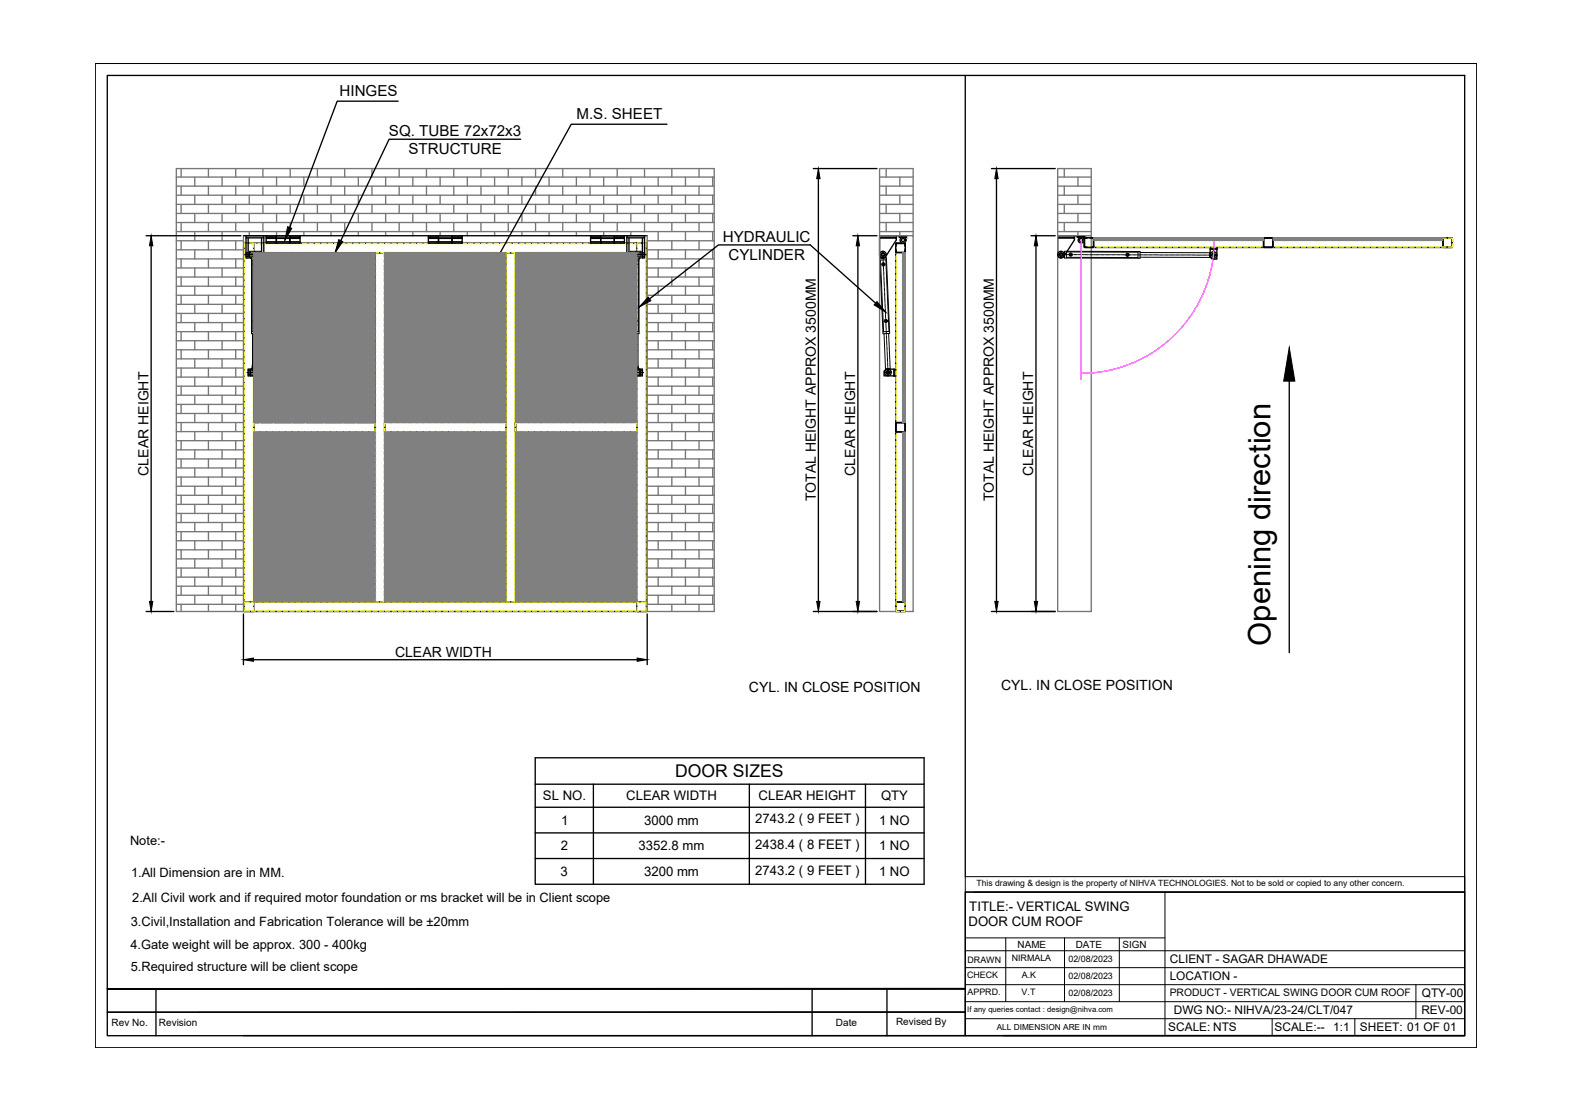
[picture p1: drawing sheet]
<svg xmlns="http://www.w3.org/2000/svg" width="297mm" height="210mm" viewBox="0 0 297 210" stroke-linecap="round" stroke-linejoin="round" font-family="sans-serif">
<defs><g id="words">
<text font-size="5.8" x="240.3" y="122.1" transform="rotate(-90 240.3 122.1)">Opening direction</text>
<text font-size="3.3" x="127.8" y="147">DOOR SIZES</text>
<g font-size="2.9">
<text x="64.2" y="18.2">HINGES</text>
<text x="109.1" y="22.5">M.S. SHEET</text>
<text x="73.6" y="25.6">SQ. TUBE 72x72x3</text>
<text x="77.3" y="29.1">STRUCTURE</text>
<text x="136.8" y="45.8">HYDRAULIC</text>
<text x="137.8" y="49.2">CYLINDER</text>
</g>
<g font-size="2.7">
<text x="28.1" y="90" transform="rotate(-90 28.1 90)">CLEAR HEIGHT</text>
<text x="161.8" y="90" transform="rotate(-90 161.8 90)">CLEAR HEIGHT</text>
<text x="195.5" y="90" transform="rotate(-90 195.5 90)">CLEAR HEIGHT</text>
<text x="154.3" y="94.8" transform="rotate(-90 154.3 94.8)">TOTAL HEIGHT APPROX 3500MM</text>
<text x="188" y="94.8" transform="rotate(-90 188 94.8)">TOTAL HEIGHT APPROX 3500MM</text>
<text x="74.7" y="124.2">CLEAR WIDTH</text>
<text x="141.7" y="130.9">CYL. IN CLOSE POSITION</text>
<text x="189.4" y="130.6">CYL. IN CLOSE POSITION</text>
</g>
<g font-size="2.5">
<text x="102.7" y="151.4">SL NO.</text>
<text x="106.2" y="156">1</text>
<text x="118.5" y="151.4">CLEAR WIDTH</text>
<text x="121.9" y="156">3000 mm</text>
<text x="142.9" y="155.7">2743.2 ( 9 FEET )</text>
<text x="143.5" y="151.4">CLEAR HEIGHT</text>
<text x="166.3" y="156">1 NO</text>
<text x="166.7" y="151.3">QTY</text>
<text x="106.1" y="160.8">2</text>
<text x="120.8" y="160.8">3352.8 mm</text>
<text x="142.9" y="160.6">2438.4 ( 8 FEET )</text>
<text x="166.3" y="160.8">1 NO</text>
<text x="106.1" y="165.7">3</text>
<text x="121.9" y="165.7">3200 mm</text>
<text x="142.9" y="165.4">2743.2 ( 9 FEET )</text>
<text x="166.3" y="165.7">1 NO</text>
<text x="183.4" y="172.2">TITLE:- VERTICAL SWING</text>
<text x="183.2" y="175.2">DOOR CUM ROOF</text>
</g>
<g font-size="2.4">
<text x="24.6" y="159.8">Note:-</text>
<text x="24.8" y="165.8">1.All Dimension are in MM.</text>
<text x="25" y="170.5">2.All Civil work and if required motor foundation or ms bracket will be in Client scope</text>
<text x="24.7" y="179.5">4.Gate weight will be approx. 300 - 400kg</text>
<text x="24.7" y="175.2">3.Civil,Installation and Fabrication Tolerance will be ±20mm</text>
<text x="24.7" y="183.6">5.Required structure will be client scope</text>
</g>
<g font-size="2.2">
<text x="221.3" y="185.4">LOCATION -</text>
<text x="221.3" y="182.2">CLIENT - SAGAR DHAWADE</text>
<text x="222.1" y="191.8">DWG NO:- NIHVA/23-24/CLT/047</text>
<text x="268.9" y="191.8">REV-00</text>
<text x="269" y="188.6">QTY-00</text>
<text x="221" y="195">SCALE: NTS</text>
<text x="241.2" y="195">SCALE:--</text>
<text x="252.2" y="195">1:1</text>
<text x="257.3" y="195">SHEET: 01 OF 01</text>
</g>
<g font-size="1.9">
<text x="192.5" y="179.3">NAME</text>
<text x="203.5" y="179.3">DATE</text>
<text x="212.4" y="179.3">SIGN</text>
<text x="221.3" y="188.4">PRODUCT - VERTICAL SWING DOOR CUM ROOF</text>
<text x="21.1" y="194.1">Rev No.</text>
<text x="30.1" y="194.1">Revision</text>
<text x="158.2" y="194.1">Date</text>
<text x="169.5" y="193.9">Revised By</text>
</g>
<g font-size="1.7">
<text x="183" y="184.9">CHECK</text>
<text x="183" y="182.1">DRAWN</text>
<text x="191.4" y="181.7">NIRMALA</text>
<text x="193.3" y="184.9">A.K</text>
<text x="202.1" y="181.9">02/08/2023</text>
<text x="202.1" y="185.2">02/08/2023</text>
<text x="183" y="188.1">APPRD.</text>
<text x="193.3" y="188.2">V.T</text>
<text x="202.1" y="188.4">02/08/2023</text>
</g>
<g font-size="1.6">
<text x="184.7" y="167.6">This drawing &amp; design is the property of NIHVA TECHNOLOGIES. Not to be sold or copied to any other concern.</text>
<text x="188.6" y="194.8">ALL DIMENSION ARE IN mm</text>
</g>
<text font-size="1.5" x="183" y="191.5">If any queries contact : design@nihva.com</text>
</g></defs>
<!-- layer: 0 -->
<g fill="none" stroke="#000" stroke-width=".25">
<path d="M182.6 14.3v151.5M153.9 31.9h12M154.8 33.8v79.9M187.6 31.9h12M188.5 33.8v79.9M27.6 44.6h18M28.6 46.5v67.2M46.1 44.6h76.3M46.2 46h76.1v1.8h-76.1zM46.2 46h1.8v69.6h-1.8zM46.4 48.2h3.8M46.5 45h3.4"/>
<path d="M46.5 47.8h.4M46.5 48.5h.4M46.9 45v3.8h-.4v-4.2h3.4v4.2h-.4v-3.8M48 47.8h23v32.1h-23zM49.5 47.8h.4M49.5 48.5h.4M50.4 44.6v.2h1.9v-.2M50.4 45.1h6.4M50.4 45.7h6.4M52.3 44.8v1.2h-1.9v-1.2h6.4v1.2h-1.9v-1.2M52.3 44.8v1.2h2.5v-1.2M54.9 44.6v.2h1.9v-.2"/>
<path d="M71 47.8h1.8v66h-1.8zM81 44.8h6.4v1.2h-1.9v-1.2v1.2h-4.5zM81 44.6v.2h2v-.2M81 45.1h6.4M81 45.7h6.4M83 44.8v1.2M85.5 44.6v.2h1.9v-.2M95.7 47.8h1.8v66h-1.8zM111.7 44.8h6.4v1.2h-4.4v-1.2l-.1 1.2h-1.9zM111.7 44.6v.2h1.9v-.2M111.7 45.1h6.4M111.7 45.7h6.4"/>
<path d="M116.2 44.8v1.2M116.2 44.6v.2h1.9v-.2M118.2 48.2h3.9M118.6 45h3.3M118.6 47.8h.4M118.6 48.5h.4M119 45v3.8h-.4v-4.2h3.3v4.2h-.4v-3.8M120.5 46h1.8v69.6h-1.8zM121.5 47.8h.4M121.5 48.5h.4M161.4 44.6h4.5M162.3 46.5v67.2"/>
<path d="M166.4 44.6h5.1v.2h-1.3v-.2M166.4 45h3.2v.4l-2.1 3.1a.62 .62 0 0 1-.7 .2 .62 .62 0 0 1-.4-.5zM166.4 44.6h3.2v.4h-3.2zM169.5 46h1.8v69.6h-1.8zM169.5 46h1.7v1.7h-1.7zM169.5 47.2l.1 .5M169.6 46l-.1 .5M169.6 46.1h1.5M169.6 47.7h1.5M171.1 46l.1 .5M171.2 47.2l-.1 .5M195.1 44.6h4.5"/>
<path d="M196 46.5v67.2M200.1 44.6h5.1v.2h-1.3v-.2M200.1 44.6h3.2v.4h-3.2zM201.2 48.5a.62 .62 0 0 1-.7 .2 .62 .62 0 0 1-.4-.5v-3.2h3.2v.4l-2 3.1M205.1 45h69.7v1.8h-69.7zM205.2 45h1.7v1.7h-1.7zM205.3 46.7h.4M205.7 45l-.5 .1 .1 1.6M206.4 45l.5 .1-.1 1.6M206.4 46.7h.4M229 47.1h1.2v1.9h-.9l-.3-.4zM229 46.8h1.2v.3h-1.2z"/>
<path d="M229.6 47.3v1.3M239.2 46.7h1.5M240.8 45.1h-1.7l.1 1.6M240.8 46.6l-.1 .1M240.8 45.1v1.5M240.9 45.1l-.2-.1h-1.5l-.2 .1 .1 1.6 1.6 .1 .2-.2M240.9 45.1v1.5M273.1 45v1.7M273.1 45l-.1 .1v1.5l.1 .2M273.1 45l1.6 .1-.1 1.6M273.1 45h1.5l.2 .1-.1 1.6-1.6 .1M273.1 46.7h1.5"/>
<path d="M46.8 70.4h2.9M46.9 69.8h2.6v1.3h-2.6zM46.9 70.1h.4M46.9 70.8h.4M47.3 69.8v1.3M48 79.9h23v1.8h-23zM49.1 70.1h.4M49.1 70.8h.4M49.1 69.8v1.3M72.8 79.9h22.9v1.8h-22.9zM97.5 79.9h23v1.8h-23zM118.8 70.4h2.9"/>
<path d="M119 69.8h2.5v1.3h-2.5zM119 70.1h.4M119 70.8h.4M119.4 69.8v1.3M121.2 69.8v1.3M121.2 70.1h.3M121.2 70.8h.3M167.6 69.8h1.5v1.3h-1.8v-.9zM169.1 69.8h.4v1.3h-.4zM169.5 79.9h1.7v1.8h-1.7zM169.6 80h1.6l-.1 1.6h-1.5zM27.6 115.6h5.3"/>
<path d="M46.1 116.1v9.6M46.2 113.8h76.1v1.8h-76.1zM122.4 116.1v9.6M153.9 115.6h12M169.6 115.5v-1.6h1.5v1.6M169.6 115.6l-.1-.1v-1.5l.1-.2h1.6l.1 1.7-.2 .1M169.6 115.6h1.5M169.6 115.5h1.5M187.6 115.6h12M47.9 124.8h72.6M101.3 143.3h73.5v23.9h-73.5zM101.3 148.3h73.5"/>
<path d="M101.3 152.7h73.5M101.3 157.5h73.5M112.3 148.3v18.9M141.8 148.3v18.9M163.7 148.3v18.9M101.3 162.3h73.5"/>
<circle cx="167" cy="48.1" r=".62"/>
<circle cx="167" cy="48.1" r=".31"/>
<circle cx="167" cy="48.1" r=".33"/>
<circle cx="170.8" cy="45.4" r=".56"/>
<circle cx="170.8" cy="45.4" r=".31"/>
<circle cx="200.7" cy="48.1" r=".62"/>
<circle cx="200.7" cy="48.1" r=".31"/>
<circle cx="200.7" cy="48.1" r=".33"/>
<circle cx="204.5" cy="45.4" r=".56"/>
<circle cx="204.5" cy="45.4" r=".31"/>
<circle cx="229.6" cy="48.2" r=".62"/>
<circle cx="229.6" cy="48.2" r=".31"/>
<circle cx="229.6" cy="48.2" r=".33"/>
<circle cx="168" cy="70.4" r=".62"/>
<circle cx="168" cy="70.4" r=".33"/>
<circle cx="168" cy="70.4" r=".31"/>
</g>
<g fill="none" stroke="#ff0" stroke-width=".25">
<path d="M46.2 47.1v.6h1M46.2 47.2v.8M46.2 48.4v.8M46.2 49.6v.8M46.2 50.8v.8M46.2 52v.8M46.2 53.2v.8M46.2 54.4v.8M46.2 55.6v.8M46.2 56.8v.8M46.2 58v.8M46.2 59.2v.8"/>
<path d="M46.9 46h-.7v.8M47.2 46.1h-1v.6M47.3 46h.6v.8M47.6 46.1h.8M47.6 47.7h.8M47.9 47.2v.8M47.9 48.4v.8M47.9 49.6v.8M47.9 50.8v.8M47.9 52v.8M47.9 53.2v.8M47.9 54.4v.8"/>
<path d="M47.9 55.6v.8M47.9 56.8v.8M47.9 58v.8M47.9 59.2v.8M48.8 46.1h.8M48.8 47.7h.8M50 46.1h.8M50 47.7h.8M51.2 46.1h.8M51.2 47.7h.8M52.4 46.1h.8M52.4 47.7h.8"/>
<path d="M53.6 46.1h.8M53.6 47.7h.8M54.8 46.1h.8M54.8 47.7h.8M56 46.1h.9M56 47.7h.9M57.3 46.1h.8M57.3 47.7h.8M58.5 46.1h.8M58.5 47.7h.8M59.7 46.1h.8M59.7 47.7h.8"/>
<path d="M60.9 46.1h.8M60.9 47.7h.8M62.1 46.1h.8M62.1 47.7h.8M63.3 46.1h.8M63.3 47.7h.8M64.5 46.1h.8M64.5 47.7h.8M65.7 46.1h.8M65.7 47.7h.8M66.9 46.1h.8M66.9 47.7h.8"/>
<path d="M68.1 46.1h.8M68.1 47.7h.8M69.3 46.1h.8M69.3 47.7h.8M70.5 46.1h.9M70.5 47.7h.9M71 49v.8M71 50.2v.8M71 51.4v.8M71 52.6v.8M71 53.8v.8M71 55v.8"/>
<path d="M71 56.2v.8M71 57.4v.8M71 58.6v.8M71 59.9v.8M71.6 47.8h-.6v.8M71.8 46.1h.8M71.8 47.7h.8M72.1 47.8h.6v.8M72.7 49v.8M72.7 50.2v.8M72.7 51.4v.8M72.7 52.6v.8"/>
<path d="M72.7 53.8v.8M72.7 55v.8M72.7 56.2v.8M72.7 57.4v.8M72.7 58.6v.8M72.7 59.9v.8M73 46.1h.8M73 47.7h.8M74.2 46.1h.8M74.2 47.7h.8M75.4 46.1h.8M75.4 47.7h.8"/>
<path d="M76.6 46.1h.8M76.6 47.7h.8M77.8 46.1h.8M77.8 47.7h.8M79 46.1h.8M79 47.7h.8M80.2 46.1h.8M80.2 47.7h.8M81.4 46.1h.8M81.4 47.7h.8M82.6 46.1h.8M82.6 47.7h.8"/>
<path d="M83.8 46.1h.8M83.8 47.7h.8M85 46.1h.9M85 47.7h.9M86.3 46.1h.8M86.3 47.7h.8M87.5 46.1h.8M87.5 47.7h.8M88.7 46.1h.8M88.7 47.7h.8M89.9 46.1h.8M89.9 47.7h.8"/>
<path d="M91.1 46.1h.8M91.1 47.7h.8M92.3 46.1h.8M92.3 47.7h.8M93.5 46.1h.8M93.5 47.7h.8M94.7 46.1h.8M94.7 47.7h.8M95.8 49v.8M95.8 50.2v.8M95.8 51.4v.8M95.8 52.6v.8"/>
<path d="M95.8 53.8v.8M95.8 55v.8M95.8 56.2v.8M95.8 57.4v.8M95.8 58.6v.8M95.8 59.9v.8M95.9 46.1h.8M95.9 47.7h.8M96.4 47.8h-.6v.8M96.8 47.8h.7v.8M97.1 46.1h.8M97.1 47.7h.8"/>
<path d="M97.5 49v.8M97.5 50.2v.8M97.5 51.4v.8M97.5 52.6v.8M97.5 53.8v.8M97.5 55v.8M97.5 56.2v.8M97.5 57.4v.8M97.5 58.6v.8M97.5 59.9v.8M98.3 46.1h.8M98.3 47.7h.8"/>
<path d="M99.5 46.1h.9M99.5 47.7h.9M100.8 46.1h.8M100.8 47.7h.8M102 46.1h.8M102 47.7h.8M103.2 46.1h.8M103.2 47.7h.8M104.4 46.1h.8M104.4 47.7h.8M105.6 46.1h.8M105.6 47.7h.8"/>
<path d="M106.8 46.1h.8M106.8 47.7h.8M108 46.1h.8M108 47.7h.8M109.2 46.1h.8M109.2 47.7h.8M110.4 46.1h.8M110.4 47.7h.8M111.6 46.1h.8M111.6 47.7h.8M112.8 46.1h.9M112.8 47.7h.9"/>
<path d="M114.1 46.1h.8M114.1 47.7h.8M115.3 46.1h.8M115.3 47.7h.8M116.5 46.1h.8M116.5 47.7h.8M117.7 46.1h.8M117.7 47.7h.8M118.9 46.1h.8M118.9 47.7h.8M120.1 46.1h.8M120.1 47.7h.8"/>
<path d="M120.6 47.2v.8M120.6 48.4v.8M120.6 49.6v.8M120.6 50.8v.8M120.6 52v.8M120.6 53.2v.8M120.6 54.4v.8M120.6 55.6v.8M120.6 56.8v.8M120.6 58v.8M120.6 59.2v.8M121.2 46h-.6v.8"/>
<path d="M121.3 46.1h1v.6M121.6 46h.6v.8M122.2 47.2v.8M122.2 48.4v.8M122.2 49.6v.8M122.2 50.8v.8M122.2 52v.8M122.2 53.2v.8M122.2 54.4v.8M122.2 55.6v.8M122.2 56.8v.8M122.2 58v.8"/>
<path d="M122.2 59.2v.8M122.3 47.1v.6h-1M169.5 47.2v.8M169.5 48.4v.8M169.5 49.6v.8M169.5 50.8v.8M169.5 52v.8M169.5 53.2v.8M169.5 54.4v.8M169.5 55.6v.8M169.5 56.8v.8M169.5 58v.8"/>
<path d="M169.5 59.2v.8M170.2 46h-.7v.8M170.6 46h.6v.8M171.2 47.2v.8M171.2 48.4v.8M171.2 49.6v.8M171.2 50.8v.8M171.2 52v.8M171.2 53.2v.8M171.2 54.4v.8M171.2 55.6v.8M171.2 56.8v.8"/>
<path d="M171.2 58v.8M171.2 59.2v.8M205.1 46.1v.6h.8M205.9 45h-.8v.7M206.3 45h.8M206.3 46.7h.8M207.5 45h.8M207.5 46.7h.8M208.7 45h.9M208.7 46.7h.9M210 45h.8M210 46.7h.8"/>
<path d="M211.2 45h.8M211.2 46.7h.8M212.4 45h.8M212.4 46.7h.8M213.6 45h.8M213.6 46.7h.8M214.8 45h.8M214.8 46.7h.8M216 45h.8M216 46.7h.8M217.2 45h.8M217.2 46.7h.8"/>
<path d="M218.4 45h.8M218.4 46.7h.8M219.6 45h.8M219.6 46.7h.8M220.8 45h.8M220.8 46.7h.8M222 45h.8M222 46.7h.8M223.2 45h.8M223.2 46.7h.8M224.5 45h.8M224.5 46.7h.8"/>
<path d="M225.7 45h.8M225.7 46.7h.8M226.9 45h.8M226.9 46.7h.8M228.1 45h.8M228.1 46.7h.8M229.3 45h.8M229.3 46.7h.8M230.5 45h.8M230.5 46.7h.8M231.7 45h.8M231.7 46.7h.8"/>
<path d="M232.9 45h.8M232.9 46.7h.8M234.1 45h.8M234.1 46.7h.8M235.3 45h.8M235.3 46.7h.8M236.5 45h.8M236.5 46.7h.8M237.7 45h.8M237.7 46.7h.8M239 45h.8M239 46.7h.8"/>
<path d="M240.2 45h.8M240.2 46.7h.8M241.4 45h.8M241.4 46.7h.8M242.6 45h.8M242.6 46.7h.8M243.8 45h.8M243.8 46.7h.8M245 45h.8M245 46.7h.8M246.2 45h.8M246.2 46.7h.8"/>
<path d="M247.4 45h.8M247.4 46.7h.8M248.6 45h.8M248.6 46.7h.8M249.8 45h.8M249.8 46.7h.8M251 45h.8M251 46.7h.8M252.2 45h.8M252.2 46.7h.8M253.4 45h.9M253.4 46.7h.9"/>
<path d="M254.7 45h.8M254.7 46.7h.8M255.9 45h.8M255.9 46.7h.8M257.1 45h.8M257.1 46.7h.8M258.3 45h.8M258.3 46.7h.8M259.5 45h.8M259.5 46.7h.8M260.7 45h.8M260.7 46.7h.8"/>
<path d="M261.9 45h.8M261.9 46.7h.8M263.1 45h.8M263.1 46.7h.8M264.3 45h.8M264.3 46.7h.8M265.5 45h.8M265.5 46.7h.8M266.7 45h.8M266.7 46.7h.8M267.9 45h.9M267.9 46.7h.9"/>
<path d="M269.2 45h.8M269.2 46.7h.8M270.4 45h.8M270.4 46.7h.8M271.6 45h.8M271.6 46.7h.8M272.8 45h.8M272.8 46.7h.8M274 45h.8v.7M274.8 46.1v.6h-.8M46.2 60.5v.8M46.2 61.7v.8"/>
<path d="M46.2 62.9v.8M46.2 64.1v.8M46.2 65.3v.8M46.2 66.5v.8M46.2 67.7v.8M46.2 68.9v.8M46.2 70.1v.8M46.2 71.3v.8M46.2 72.5v.8M46.2 73.7v.8M46.2 75v.8M46.2 76.2v.8"/>
<path d="M46.2 77.4v.8M46.2 78.6v.8M46.2 79.8v.8M47.9 60.5v.8M47.9 61.7v.8M47.9 62.9v.8M47.9 64.1v.8M47.9 65.3v.8M47.9 66.5v.8M47.9 67.7v.8M47.9 68.9v.8M47.9 70.1v.8"/>
<path d="M47.9 71.3v.8M47.9 72.5v.8M47.9 73.7v.8M47.9 75v.8M47.9 76.2v.8M47.9 77.4v.8M47.9 78.6v.8M47.9 79.8v.8M49 80h-1v.6M49.4 80h.8M50.6 80h.8M51.8 80h.8"/>
<path d="M53 80h.8M54.2 80h.8M55.4 80h.9M56.7 80h.8M57.9 80h.8M59.1 80h.8M60.3 80h.8M61.5 80h.8M62.7 80h.8M63.9 80h.8M65.1 80h.8M66.3 80h.8"/>
<path d="M67.5 80h.8M68.7 80h.9M70 80h1v.6M71 61.1v.8M71 62.3v.8M71 63.5v.8M71 64.7v.8M71 65.9v.8M71 67.1v.8M71 68.3v.8M71 69.5v.8M71 70.7v.8"/>
<path d="M71 71.9v.8M71 73.2v.8M71 74.4v.8M71 75.6v.8M71 76.8v.8M71 78v.8M71 79.2v.8M72.7 61.1v.8M72.7 62.3v.8M72.7 63.5v.8M72.7 64.7v.8M72.7 65.9v.8"/>
<path d="M72.7 67.1v.8M72.7 68.3v.8M72.7 69.5v.8M72.7 70.7v.8M72.7 71.9v.8M72.7 73.2v.8M72.7 74.4v.8M72.7 75.6v.8M72.7 76.8v.8M72.7 78v.8M72.7 79.2v.8M73.8 80h-1v.6"/>
<path d="M74.2 80h.8M75.4 80h.8M76.6 80h.8M77.8 80h.8M79 80h.8M80.2 80h.8M81.4 80h.8M82.6 80h.8M83.8 80h.8M85 80h.9M86.3 80h.8M87.5 80h.8"/>
<path d="M88.7 80h.8M89.9 80h.8M91.1 80h.8M92.3 80h.8M93.5 80h.8M94.7 80h1v.6M95.8 61.1v.8M95.8 62.3v.8M95.8 63.5v.8M95.8 64.7v.8M95.8 65.9v.8M95.8 67.1v.8"/>
<path d="M95.8 68.3v.8M95.8 69.5v.8M95.8 70.7v.8M95.8 71.9v.8M95.8 73.2v.8M95.8 74.4v.8M95.8 75.6v.8M95.8 76.8v.8M95.8 78v.8M95.8 79.2v.8M97.5 61.1v.8M97.5 62.3v.8"/>
<path d="M97.5 63.5v.8M97.5 64.7v.8M97.5 65.9v.8M97.5 67.1v.8M97.5 68.3v.8M97.5 69.5v.8M97.5 70.7v.8M97.5 71.9v.8M97.5 73.2v.8M97.5 74.4v.8M97.5 75.6v.8M97.5 76.8v.8"/>
<path d="M97.5 78v.8M97.5 79.2v.8M98.5 80h-1v.6M98.9 80h.8M100.2 80h.8M101.4 80h.8M102.6 80h.8M103.8 80h.8M105 80h.8M106.2 80h.8M107.4 80h.8M108.6 80h.8"/>
<path d="M109.8 80h.8M111 80h.8M112.2 80h.9M113.5 80h.8M114.7 80h.8M115.9 80h.8M117.1 80h.8M118.3 80h.8M119.5 80h1v.6M120.6 60.5v.8M120.6 61.7v.8M120.6 62.9v.8"/>
<path d="M120.6 64.1v.8M120.6 65.3v.8M120.6 66.5v.8M120.6 67.7v.8M120.6 68.9v.8M120.6 70.1v.8M120.6 71.3v.8M120.6 72.5v.8M120.6 73.7v.8M120.6 75v.8M120.6 76.2v.8M120.6 77.4v.8"/>
<path d="M120.6 78.6v.8M120.6 79.8v.8M122.2 60.5v.8M122.2 61.7v.8M122.2 62.9v.8M122.2 64.1v.8M122.2 65.3v.8M122.2 66.5v.8M122.2 67.7v.8M122.2 68.9v.8M122.2 70.1v.8M122.2 71.3v.8"/>
<path d="M122.2 72.5v.8M122.2 73.7v.8M122.2 75v.8M122.2 76.2v.8M122.2 77.4v.8M122.2 78.6v.8M122.2 79.8v.8M169.5 60.5v.8M169.5 61.7v.8M169.5 62.9v.8M169.5 64.1v.8M169.5 65.3v.8"/>
<path d="M169.5 66.5v.8M169.5 67.7v.8M169.5 68.9v.8M169.5 70.1v.8M169.5 71.3v.8M169.5 72.5v.8M169.5 73.7v.8M169.5 75v.8M169.5 76.2v.8M169.5 77.4v.8M169.5 78.6v.8M169.5 79.8v.8"/>
<path d="M171.2 60.5v.8M171.2 61.7v.8M171.2 62.9v.8M171.2 64.1v.8M171.2 65.3v.8M171.2 66.5v.8M171.2 67.7v.8M171.2 68.9v.8M171.2 70.1v.8M171.2 71.3v.8M171.2 72.5v.8M171.2 73.7v.8"/>
<path d="M171.2 75v.8M171.2 76.2v.8M171.2 77.4v.8M171.2 78.6v.8M171.2 79.8v.8M46.2 81v.8M46.2 82.2v.8M46.2 83.4v.8M46.2 84.6v.8M46.2 85.8v.8M46.2 87v.8M46.2 88.2v.8"/>
<path d="M46.2 89.5v.8M46.2 90.7v.8M46.2 91.9v.8M46.2 93.1v.8M46.2 94.3v.8M46.2 95.5v.8M46.2 96.7v.8M46.2 97.9v.8M46.2 99.1v.8M47.9 81v.8M47.9 82.2v.8M47.9 83.4v.8"/>
<path d="M47.9 84.6v.8M47.9 85.8v.8M47.9 87v.8M47.9 88.2v.8M47.9 89.5v.8M47.9 90.7v.8M47.9 91.9v.8M47.9 93.1v.8M47.9 94.3v.8M47.9 95.5v.8M47.9 96.7v.8M47.9 97.9v.8"/>
<path d="M47.9 99.1v.8M48 81v.6h1M49.4 81.6h.8M50.6 81.6h.8M51.8 81.6h.8M53 81.6h.8M54.2 81.6h.8M55.4 81.6h.9M56.7 81.6h.8M57.9 81.6h.8M59.1 81.6h.8M60.3 81.6h.8"/>
<path d="M61.5 81.6h.8M62.7 81.6h.8M63.9 81.6h.8M65.1 81.6h.8M66.3 81.6h.8M67.5 81.6h.8M68.7 81.6h.9M71 81v.6h-1M71 80.4v.8M71 81.6v.8M71 82.8v.8M71 84v.8"/>
<path d="M71 85.2v.8M71 86.4v.8M71 87.7v.8M71 88.9v.8M71 90.1v.8M71 91.3v.8M71 92.5v.8M71 93.7v.8M71 94.9v.8M71 96.1v.8M71 97.3v.8M71 98.5v.8"/>
<path d="M71 99.7v.8M72.7 80.4v.8M72.7 81.6v.8M72.7 82.8v.8M72.7 84v.8M72.7 85.2v.8M72.7 86.4v.8M72.7 87.7v.8M72.7 88.9v.8M72.7 90.1v.8M72.7 91.3v.8M72.7 92.5v.8"/>
<path d="M72.7 93.7v.8M72.7 94.9v.8M72.7 96.1v.8M72.7 97.3v.8M72.7 98.5v.8M72.7 99.7v.8M72.8 81v.6h1M74.2 81.6h.8M75.4 81.6h.8M76.6 81.6h.8M77.8 81.6h.8M79 81.6h.8"/>
<path d="M80.2 81.6h.8M81.4 81.6h.8M82.6 81.6h.8M83.8 81.6h.8M85 81.6h.9M86.3 81.6h.8M87.5 81.6h.8M88.7 81.6h.8M89.9 81.6h.8M91.1 81.6h.8M92.3 81.6h.8M93.5 81.6h.8"/>
<path d="M95.7 81v.6h-1M95.8 80.4v.8M95.8 81.6v.8M95.8 82.8v.8M95.8 84v.8M95.8 85.2v.8M95.8 86.4v.8M95.8 87.7v.8M95.8 88.9v.8M95.8 90.1v.8M95.8 91.3v.8M95.8 92.5v.8"/>
<path d="M95.8 93.7v.8M95.8 94.9v.8M95.8 96.1v.8M95.8 97.3v.8M95.8 98.5v.8M95.8 99.7v.8M97.5 80.4v.8M97.5 81.6v.8M97.5 82.8v.8M97.5 84v.8M97.5 85.2v.8M97.5 86.4v.8"/>
<path d="M97.5 87.7v.8M97.5 88.9v.8M97.5 90.1v.8M97.5 91.3v.8M97.5 92.5v.8M97.5 93.7v.8M97.5 94.9v.8M97.5 96.1v.8M97.5 97.3v.8M97.5 98.5v.8M97.5 99.7v.8M97.5 81v.6h1"/>
<path d="M98.9 81.6h.8M100.2 81.6h.8M101.4 81.6h.8M102.6 81.6h.8M103.8 81.6h.8M105 81.6h.8M106.2 81.6h.8M107.4 81.6h.8M108.6 81.6h.8M109.8 81.6h.8M111 81.6h.8M112.2 81.6h.9"/>
<path d="M113.5 81.6h.8M114.7 81.6h.8M115.9 81.6h.8M117.1 81.6h.8M118.3 81.6h.8M120.5 81v.6h-1M120.6 81v.8M120.6 82.2v.8M120.6 83.4v.8M120.6 84.6v.8M120.6 85.8v.8M120.6 87v.8"/>
<path d="M120.6 88.2v.8M120.6 89.5v.8M120.6 90.7v.8M120.6 91.9v.8M120.6 93.1v.8M120.6 94.3v.8M120.6 95.5v.8M120.6 96.7v.8M120.6 97.9v.8M120.6 99.1v.8M122.2 81v.8M122.2 82.2v.8"/>
<path d="M122.2 83.4v.8M122.2 84.6v.8M122.2 85.8v.8M122.2 87v.8M122.2 88.2v.8M122.2 89.5v.8M122.2 90.7v.8M122.2 91.9v.8M122.2 93.1v.8M122.2 94.3v.8M122.2 95.5v.8M122.2 96.7v.8"/>
<path d="M122.2 97.9v.8M122.2 99.1v.8M169.5 81v.8M169.5 82.2v.8M169.5 83.4v.8M169.5 84.6v.8M169.5 85.8v.8M169.5 87v.8M169.5 88.2v.8M169.5 89.5v.8M169.5 90.7v.8M169.5 91.9v.8"/>
<path d="M169.5 93.1v.8M169.5 94.3v.8M169.5 95.5v.8M169.5 96.7v.8M169.5 97.9v.8M169.5 99.1v.8M171.2 81v.8M171.2 82.2v.8M171.2 83.4v.8M171.2 84.6v.8M171.2 85.8v.8M171.2 87v.8"/>
<path d="M171.2 88.2v.8M171.2 89.5v.8M171.2 90.7v.8M171.2 91.9v.8M171.2 93.1v.8M171.2 94.3v.8M171.2 95.5v.8M171.2 96.7v.8M171.2 97.9v.8M171.2 99.1v.8M46.2 114.9v.6h1M46.2 114.9v.7h.7"/>
<path d="M46.2 100.3v.9M46.2 101.6v.8M46.2 102.8v.8M46.2 104v.8M46.2 105.2v.8M46.2 106.4v.8M46.2 107.6v.8M46.2 108.8v.8M46.2 110v.8M46.2 111.2v.8M46.2 112.4v.8M46.2 113.6v.8"/>
<path d="M47.2 113.9h-1v.6M47.6 113.9h.8M47.6 115.5h.8M47.9 114.9v.7h-.6M47.9 100.3v.9M47.9 101.6v.8M47.9 102.8v.8M47.9 104v.8M47.9 105.2v.8M47.9 106.4v.8M47.9 107.6v.8M47.9 108.8v.8"/>
<path d="M47.9 110v.8M47.9 111.2v.8M47.9 112.4v.8M47.9 113.6v.8M48.8 113.9h.8M48.8 115.5h.8M50 113.9h.8M50 115.5h.8M51.2 113.9h.8M51.2 115.5h.8M52.4 113.9h.8M52.4 115.5h.8"/>
<path d="M53.6 113.9h.8M53.6 115.5h.8M54.8 113.9h.8M54.8 115.5h.8M56 113.9h.9M56 115.5h.9M57.3 113.9h.8M57.3 115.5h.8M58.5 113.9h.8M58.5 115.5h.8M59.7 113.9h.8M59.7 115.5h.8"/>
<path d="M60.9 113.9h.8M60.9 115.5h.8M62.1 113.9h.8M62.1 115.5h.8M63.3 113.9h.8M63.3 115.5h.8M64.5 113.9h.8M64.5 115.5h.8M65.7 113.9h.8M65.7 115.5h.8M66.9 113.9h.8M66.9 115.5h.8"/>
<path d="M68.1 113.9h.8M68.1 115.5h.8M69.3 113.9h.8M69.3 115.5h.8M70.5 113.9h.9M70.5 115.5h.9M71 113v.8h.6M71 100.9v.8M71 102.2v.8M71 103.4v.8M71 104.6v.8M71 105.8v.8"/>
<path d="M71 107v.8M71 108.2v.8M71 109.4v.8M71 110.6v.8M71 111.8v.8M71.8 113.9h.8M71.8 115.5h.8M72.7 113v.8h-.6M72.7 100.9v.8M72.7 102.2v.8M72.7 103.4v.8M72.7 104.6v.8"/>
<path d="M72.7 105.8v.8M72.7 107v.8M72.7 108.2v.8M72.7 109.4v.8M72.7 110.6v.8M72.7 111.8v.8M73 113.9h.8M73 115.5h.8M74.2 113.9h.8M74.2 115.5h.8M75.4 113.9h.8M75.4 115.5h.8"/>
<path d="M76.6 113.9h.8M76.6 115.5h.8M77.8 113.9h.8M77.8 115.5h.8M79 113.9h.8M79 115.5h.8M80.2 113.9h.8M80.2 115.5h.8M81.4 113.9h.8M81.4 115.5h.8M82.6 113.9h.8M82.6 115.5h.8"/>
<path d="M83.8 113.9h.8M83.8 115.5h.8M85 113.9h.9M85 115.5h.9M86.3 113.9h.8M86.3 115.5h.8M87.5 113.9h.8M87.5 115.5h.8M88.7 113.9h.8M88.7 115.5h.8M89.9 113.9h.8M89.9 115.5h.8"/>
<path d="M91.1 113.9h.8M91.1 115.5h.8M92.3 113.9h.8M92.3 115.5h.8M93.5 113.9h.8M93.5 115.5h.8M94.7 113.9h.8M94.7 115.5h.8M95.8 113v.8h.6M95.8 100.9v.8M95.8 102.2v.8M95.8 103.4v.8"/>
<path d="M95.8 104.6v.8M95.8 105.8v.8M95.8 107v.8M95.8 108.2v.8M95.8 109.4v.8M95.8 110.6v.8M95.8 111.8v.8M95.9 113.9h.8M95.9 115.5h.8M97.1 113.9h.8M97.1 115.5h.8M97.5 113v.8h-.7"/>
<path d="M97.5 100.9v.8M97.5 102.2v.8M97.5 103.4v.8M97.5 104.6v.8M97.5 105.8v.8M97.5 107v.8M97.5 108.2v.8M97.5 109.4v.8M97.5 110.6v.8M97.5 111.8v.8M98.3 113.9h.8M98.3 115.5h.8"/>
<path d="M99.5 113.9h.9M99.5 115.5h.9M100.8 113.9h.8M100.8 115.5h.8M102 113.9h.8M102 115.5h.8M103.2 113.9h.8M103.2 115.5h.8M104.4 113.9h.8M104.4 115.5h.8M105.6 113.9h.8M105.6 115.5h.8"/>
<path d="M106.8 113.9h.8M106.8 115.5h.8M108 113.9h.8M108 115.5h.8M109.2 113.9h.8M109.2 115.5h.8M110.4 113.9h.8M110.4 115.5h.8M111.6 113.9h.8M111.6 115.5h.8M112.8 113.9h.9M112.8 115.5h.9"/>
<path d="M114.1 113.9h.8M114.1 115.5h.8M115.3 113.9h.8M115.3 115.5h.8M116.5 113.9h.8M116.5 115.5h.8M117.7 113.9h.8M117.7 115.5h.8M118.9 113.9h.8M118.9 115.5h.8M120.1 113.9h.8M120.1 115.5h.8"/>
<path d="M120.6 114.9v.7h.6M120.6 100.3v.9M120.6 101.6v.8M120.6 102.8v.8M120.6 104v.8M120.6 105.2v.8M120.6 106.4v.8M120.6 107.6v.8M120.6 108.8v.8M120.6 110v.8M120.6 111.2v.8M120.6 112.4v.8"/>
<path d="M120.6 113.6v.8M121.3 113.9h1v.6M122.2 114.9v.7h-.6M122.2 100.3v.9M122.2 101.6v.8M122.2 102.8v.8M122.2 104v.8M122.2 105.2v.8M122.2 106.4v.8M122.2 107.6v.8M122.2 108.8v.8M122.2 110v.8"/>
<path d="M122.2 111.2v.8M122.2 112.4v.8M122.2 113.6v.8M122.3 114.9v.6h-1M169.5 114.9v.7h.7M169.5 100.3v.9M169.5 101.6v.8M169.5 102.8v.8M169.5 104v.8M169.5 105.2v.8M169.5 106.4v.8M169.5 107.6v.8"/>
<path d="M169.5 108.8v.8M169.5 110v.8M169.5 111.2v.8M169.5 112.4v.8M169.5 113.6v.8M171.2 114.9v.7h-.6M171.2 100.3v.9M171.2 101.6v.8M171.2 102.8v.8M171.2 104v.8M171.2 105.2v.8M171.2 106.4v.8"/>
<path d="M171.2 107.6v.8M171.2 108.8v.8M171.2 110v.8M171.2 111.2v.8M171.2 112.4v.8M171.2 113.6v.8"/>
</g>
<g fill="#000" stroke="#000" stroke-width=".19">
<path d="M154.8 31.9l.4 1.9h-.7zM188.5 31.9l.3 1.9h-.6zM28.6 44.6l.3 1.9h-.6zM47.4 48.8h.2v.2zM48.9 48.8h.1l-.1 .2zM54.4 42.9l.8 .3-1.3 2.2zM64.1 45.3l.8 .4-1.5 2.1zM93.2 49.5l.8 .4-1.6 2zM119.5 48.8h.1v.2zM120.9 48.8h.2l-.2 .2zM122.6 56.2l.5 .7-2.2 1.2zM162.3 44.6l.3 1.9h-.6z"/>
<path d="M165.9 57l1.7 2-2.2-1.3zM166.7 48.7l.3 .1h-.3zM167.2 48.8l.2-.1 .1 .1zM170.3 45h.2zM171.1 44.9h.3zM196 44.6l.3 1.9h-.6zM204 45h.2zM204.8 44.9h.3zM47.7 69.6v.2h-.1zM48.7 69.5v.3zM119.8 69.5l-.1 .3zM120.8 69.6l.1 .2h-.1z"/>
<path d="M28.3 113.7h.6l-.3 1.9zM154.5 113.7h.7l-.4 1.9zM162 113.7h.6l-.3 1.9zM188.2 113.7h.6l-.3 1.9zM195.7 113.7h.6l-.3 1.9zM46.1 124.8l1.8-.4v.7zM120.5 124.4l1.9 .4-1.9 .3z"/>
<path d="M170.3 44.9h.3zM170.3 44.9l.2 .1z"/>
<path d="M170.2 44.9h.5zM170.2 44.9h.4z"/>
<path d="M170.2 44.8h.6zM170.2 44.8h.7z"/>
<path d="M170.2 44.8h.6zM170.2 44.8l.5 .1z"/>
<path d="M171.1 44.9l.2 .1zM171.2 45h.1z"/>
<path d="M171 44.9h.5zM171 44.9h.4z"/>
<path d="M170.9 44.8h.6zM170.9 44.8l.6 .1z"/>
<path d="M170.9 44.8h.6zM170.9 44.8h.6z"/>
<path d="M201.3 47.8l.1-.1zM201.3 47.8l.1 .3v-.3z"/>
<path d="M201.4 48.2v.3h-.1zM201.3 48.5l.1 .1z"/>
<path d="M204 44.9h.3zM204 44.9l.2 .1z"/>
<path d="M204 44.9h.4zM204 44.9h.3z"/>
<path d="M203.9 44.8h.5zM203.9 44.8h.7z"/>
<path d="M203.9 44.8h.5zM203.9 44.8l.5 .1z"/>
<path d="M204.8 44.9l.2 .1zM204.9 45h.1z"/>
<path d="M204.7 44.9h.4zM204.7 44.9h.4z"/>
<path d="M204.6 44.8h.6zM204.6 44.8h.6z"/>
<path d="M204.6 44.8h.6zM204.6 44.8l.5 .1z"/>
<path d="M47.7 69.6l.1 .2zM47.8 69.5v.3z"/>
<path d="M47.8 69.5v.3zM47.8 69.4v.4z"/>
<path d="M48.7 69.4v.4zM48.7 69.4v.4z"/>
<path d="M48.7 69.5v.3zM48.7 69.6v.2h.2z"/>
<path d="M119.8 69.5l-.1 .3zM119.7 69.6v.2h-.1z"/>
<path d="M119.8 69.4v.4zM119.8 69.4v.4z"/>
<path d="M120.7 69.5v.3zM120.7 69.4v.4z"/>
<path d="M120.8 69.6l-.1 .2zM120.7 69.5v.3z"/>
</g>
<g fill="none" stroke="#767676" stroke-width=".25">
<path d="M33.4 33.5h101.7M33.4 35.2h101.7M33.4 36.9h101.7M33.4 38.7h101.7M34.3 31.9v1.6M34.3 35.2v1.7M34.3 38.7v1.7M36.9 33.5v1.7M36.9 36.9v1.8M39.4 31.9v1.6M39.4 35.2v1.7M39.4 38.7v1.7"/>
<path d="M42 33.5v1.7M42 36.9v1.8M44.6 31.9v1.6M44.6 35.2v1.7M44.6 38.7v1.7M47.2 33.5v1.7M47.2 36.9v1.8M49.7 31.9v1.6M49.7 35.2v1.7M49.7 38.7v1.7M52.3 33.5v1.7M52.3 36.9v1.8"/>
<path d="M54.9 31.9v1.6M54.9 35.2v1.7M54.9 38.7v1.7M57.5 33.5v1.7M57.5 36.9v1.8M60 31.9v1.6M60 35.2v1.7M60 38.7v1.7M62.6 33.5v1.7M62.6 36.9v1.8M65.2 31.9v1.6M65.2 35.2v1.7"/>
<path d="M65.2 38.7v1.7M67.8 33.5v1.7M67.8 36.9v1.8M70.4 31.9v1.6M70.4 35.2v1.7M70.4 38.7v1.7M73 33.5v1.7M73 36.9v1.8M75.5 31.9v1.6M75.5 35.2v1.7M75.5 38.7v1.7M78.1 33.5v1.7"/>
<path d="M78.1 36.9v1.8M80.7 31.9v1.6M80.7 35.2v1.7M80.7 38.7v1.7M83.3 33.5v1.7M83.3 36.9v1.8M85.9 31.9v1.6M85.9 35.2v1.7M85.9 38.7v1.7M88.4 33.5v1.7M88.4 36.9v1.8M91 31.9v1.6"/>
<path d="M91 35.2v1.7M91 38.7v1.7M93.6 33.5v1.7M93.6 36.9v1.8M96.2 31.9v1.6M96.2 35.2v1.7M96.2 38.7v1.7M98.7 33.5v1.7M98.7 36.9v1.8M101.3 31.9v1.6M101.3 35.2v1.7M101.3 38.7v1.7"/>
<path d="M103.9 33.5v1.7M103.9 36.9v1.8M106.5 31.9v1.6M106.5 35.2v1.7M106.5 38.7v1.7M109.1 33.5v1.7M109.1 36.9v1.8M111.6 31.9v1.6M111.6 35.2v1.7M111.6 38.7v1.7M114.2 33.5v1.7M114.2 36.9v1.8"/>
<path d="M116.8 31.9v1.6M116.8 35.2v1.7M116.8 38.7v1.7M119.4 33.5v1.7M119.4 36.9v1.8M121.9 31.9v1.6M121.9 35.2v1.7M121.9 38.7v1.7M124.5 33.5v1.7M124.5 36.9v1.8M127.1 31.9v1.6M127.1 35.2v1.7"/>
<path d="M127.1 38.7v1.7M129.7 33.5v1.7M129.7 36.9v1.8M132.2 31.9v1.6M132.2 35.2v1.7M132.2 38.7v1.7M134.8 33.5v1.7M134.8 36.9v1.8M166.4 33.5h6.4M166.4 35.2h6.4M166.4 36.9h6.4M166.4 38.7h6.4"/>
<path d="M167.7 31.9v1.6M167.7 35.2v1.7M167.7 38.7v1.7M170.2 33.5v1.7M170.2 36.9v1.8M200.1 33.5h6.4M200.1 35.2h6.4M200.1 36.9h6.4M200.1 38.7h6.4M201.4 31.9v1.6M201.4 35.2v1.7M201.4 38.7v1.7"/>
<path d="M203.9 33.5v1.7M203.9 36.9v1.8M33.4 40.4h101.7M33.4 42.1h101.7M33.4 43.8h101.7M33.4 45.5h12.7M33.4 47.2h12.7M33.4 49h12.7M33.4 50.7h12.7M33.4 52.4h12.7M33.4 54.1h12.7M33.4 55.8h12.7"/>
<path d="M33.4 57.6h12.7M33.4 59.3h12.7M34.3 42.1v1.7M34.3 45.5v1.7M34.3 49v1.7M34.3 52.4v1.7M34.3 55.8v1.8M34.3 59.3v1.7M36.9 40.4v1.7M36.9 43.8v1.7M36.9 47.2v1.8M36.9 50.7v1.7"/>
<path d="M36.9 54.1v1.7M36.9 57.6v1.7M39.4 42.1v1.7M39.4 45.5v1.7M39.4 49v1.7M39.4 52.4v1.7M39.4 55.8v1.8M39.4 59.3v1.7M42 40.4v1.7M42 43.8v1.7M42 47.2v1.8M42 50.7v1.7"/>
<path d="M42 54.1v1.7M42 57.6v1.7M44.6 42.1v1.7M44.6 45.5v1.7M44.6 49v1.7M44.6 52.4v1.7M44.6 55.8v1.8M44.6 59.3v1.7M46.1 44.6v71h-12.7v-83.7h101.7v83.7h-12.7v-71M47.2 40.4v1.7M47.2 43.8v.8M49.7 42.1v1.7"/>
<path d="M52.3 40.4v1.7M52.3 43.8v.8M54.9 42.1v1.7M57.5 40.4v1.7M57.5 43.8v.8M60 42.1v1.7M62.6 40.4v1.7M62.6 43.8v.8M65.2 42.1v1.7M67.8 40.4v1.7M67.8 43.8v.8M70.4 42.1v1.7"/>
<path d="M73 40.4v1.7M73 43.8v.8M75.5 42.1v1.7M78.1 40.4v1.7M78.1 43.8v.8M80.7 42.1v1.7M83.3 40.4v1.7M83.3 43.8v.8M85.9 42.1v1.7M88.4 40.4v1.7M88.4 43.8v.8M91 42.1v1.7"/>
<path d="M93.6 40.4v1.7M93.6 43.8v.8M96.2 42.1v1.7M98.7 40.4v1.7M98.7 43.8v.8M101.3 42.1v1.7M103.9 40.4v1.7M103.9 43.8v.8M106.5 42.1v1.7M109.1 40.4v1.7M109.1 43.8v.8M111.6 42.1v1.7"/>
<path d="M114.2 40.4v1.7M114.2 43.8v.8M116.8 42.1v1.7M119.4 40.4v1.7M119.4 43.8v.8M121.9 42.1v1.7M122.4 45.5h12.7M122.4 47.2h12.7M122.4 49h12.7M122.4 50.7h12.7M122.4 52.4h12.7M122.4 54.1h12.7"/>
<path d="M122.4 55.8h12.7M122.4 57.6h12.7M122.4 59.3h12.7M124.5 40.4v1.7M124.5 43.8v1.7M124.5 47.2v1.8M124.5 50.7v1.7M124.5 54.1v1.7M124.5 57.6v1.7M127.1 42.1v1.7M127.1 45.5v1.7M127.1 49v1.7"/>
<path d="M127.1 52.4v1.7M127.1 55.8v1.8M127.1 59.3v1.7M129.7 40.4v1.7M129.7 43.8v1.7M129.7 47.2v1.8M129.7 50.7v1.7M129.7 54.1v1.7M129.7 57.6v1.7M132.2 42.1v1.7M132.2 45.5v1.7M132.2 49v1.7"/>
<path d="M132.2 52.4v1.7M132.2 55.8v1.8M132.2 59.3v1.7M134.8 40.4v1.7M134.8 43.8v1.7M134.8 47.2v1.8M134.8 50.7v1.7M134.8 54.1v1.7M134.8 57.6v1.7M166.4 44.6h6.4v71h-6.4zM166.4 40.4h6.4M166.4 42.1h6.4"/>
<path d="M166.4 43.8h6.4M166.4 44.6v-12.7h6.4v12.7M167.7 42.1v1.7M170.2 40.4v1.7M170.2 43.8v.8M200.1 44.6h6.4v71h-6.4zM200.1 40.4h6.4M200.1 42.1h6.4M200.1 43.8h6.4M200.1 44.6v-12.7h6.4v12.7M201.4 42.1v1.7M203.9 40.4v1.7"/>
<path d="M203.9 43.8v.8M33.4 61h12.7M33.4 62.7h12.7M33.4 64.4h12.7M33.4 66.1h12.7M33.4 67.9h12.7M33.4 69.6h12.7M33.4 71.3h12.7M33.4 73h12.7M33.4 74.7h12.7M33.4 76.5h12.7M33.4 78.2h12.7"/>
<path d="M33.4 79.9h12.7M34.3 62.7v1.7M34.3 66.1v1.8M34.3 69.6v1.7M34.3 73v1.7M34.3 76.5v1.7M34.3 79.9v1.7M36.9 61v1.7M36.9 64.4v1.7M36.9 67.9v1.7M36.9 71.3v1.7M36.9 74.7v1.8"/>
<path d="M36.9 78.2v1.7M39.4 62.7v1.7M39.4 66.1v1.8M39.4 69.6v1.7M39.4 73v1.7M39.4 76.5v1.7M39.4 79.9v1.7M42 61v1.7M42 64.4v1.7M42 67.9v1.7M42 71.3v1.7M42 74.7v1.8"/>
<path d="M42 78.2v1.7M44.6 62.7v1.7M44.6 66.1v1.8M44.6 69.6v1.7M44.6 73v1.7M44.6 76.5v1.7M44.6 79.9v1.7M122.4 61h12.7M122.4 62.7h12.7M122.4 64.4h12.7M122.4 66.1h12.7M122.4 67.9h12.7"/>
<path d="M122.4 69.6h12.7M122.4 71.3h12.7M122.4 73h12.7M122.4 74.7h12.7M122.4 76.5h12.7M122.4 78.2h12.7M122.4 79.9h12.7M124.5 61v1.7M124.5 64.4v1.7M124.5 67.9v1.7M124.5 71.3v1.7M124.5 74.7v1.8"/>
<path d="M124.5 78.2v1.7M127.1 62.7v1.7M127.1 66.1v1.8M127.1 69.6v1.7M127.1 73v1.7M127.1 76.5v1.7M127.1 79.9v1.7M129.7 61v1.7M129.7 64.4v1.7M129.7 67.9v1.7M129.7 71.3v1.7M129.7 74.7v1.8"/>
<path d="M129.7 78.2v1.7M132.2 62.7v1.7M132.2 66.1v1.8M132.2 69.6v1.7M132.2 73v1.7M132.2 76.5v1.7M132.2 79.9v1.7M134.8 61v1.7M134.8 64.4v1.7M134.8 67.9v1.7M134.8 71.3v1.7M134.8 74.7v1.8"/>
<path d="M134.8 78.2v1.7M33.4 81.6h12.7M33.4 83.3h12.7M33.4 85.1h12.7M33.4 86.8h12.7M33.4 88.5h12.7M33.4 90.2h12.7M33.4 91.9h12.7M33.4 93.7h12.7M33.4 95.4h12.7M33.4 97.1h12.7M33.4 98.8h12.7"/>
<path d="M34.3 83.3v1.8M34.3 86.8v1.7M34.3 90.2v1.7M34.3 93.7v1.7M34.3 97.1v1.7M36.9 81.6v1.7M36.9 85.1v1.7M36.9 88.5v1.7M36.9 91.9v1.8M36.9 95.4v1.7M36.9 98.8v1.7M39.4 83.3v1.8"/>
<path d="M39.4 86.8v1.7M39.4 90.2v1.7M39.4 93.7v1.7M39.4 97.1v1.7M42 81.6v1.7M42 85.1v1.7M42 88.5v1.7M42 91.9v1.8M42 95.4v1.7M42 98.8v1.7M44.6 83.3v1.8M44.6 86.8v1.7"/>
<path d="M44.6 90.2v1.7M44.6 93.7v1.7M44.6 97.1v1.7M122.4 81.6h12.7M122.4 83.3h12.7M122.4 85.1h12.7M122.4 86.8h12.7M122.4 88.5h12.7M122.4 90.2h12.7M122.4 91.9h12.7M122.4 93.7h12.7M122.4 95.4h12.7"/>
<path d="M122.4 97.1h12.7M122.4 98.8h12.7M124.5 81.6v1.7M124.5 85.1v1.7M124.5 88.5v1.7M124.5 91.9v1.8M124.5 95.4v1.7M124.5 98.8v1.7M127.1 83.3v1.8M127.1 86.8v1.7M127.1 90.2v1.7M127.1 93.7v1.7"/>
<path d="M127.1 97.1v1.7M129.7 81.6v1.7M129.7 85.1v1.7M129.7 88.5v1.7M129.7 91.9v1.8M129.7 95.4v1.7M129.7 98.8v1.7M132.2 83.3v1.8M132.2 86.8v1.7M132.2 90.2v1.7M132.2 93.7v1.7M132.2 97.1v1.7"/>
<path d="M134.8 81.6v1.7M134.8 85.1v1.7M134.8 88.5v1.7M134.8 91.9v1.8M134.8 95.4v1.7M134.8 98.8v1.7M33.4 100.5h12.7M33.4 102.3h12.7M33.4 104h12.7M33.4 105.7h12.7M33.4 107.4h12.7M33.4 109.1h12.7"/>
<path d="M33.4 110.8h12.7M33.4 112.6h12.7M33.4 114.3h12.7M34.3 100.5v1.8M34.3 104v1.7M34.3 107.4v1.7M34.3 110.8v1.8M34.3 114.3v1.3M36.9 102.3v1.7M36.9 105.7v1.7M36.9 109.1v1.7M36.9 112.6v1.7"/>
<path d="M39.4 100.5v1.8M39.4 104v1.7M39.4 107.4v1.7M39.4 110.8v1.8M39.4 114.3v1.3M42 102.3v1.7M42 105.7v1.7M42 109.1v1.7M42 112.6v1.7M44.6 100.5v1.8M44.6 104v1.7M44.6 107.4v1.7"/>
<path d="M44.6 110.8v1.8M44.6 114.3v1.3M122.4 100.5h12.7M122.4 102.3h12.7M122.4 104h12.7M122.4 105.7h12.7M122.4 107.4h12.7M122.4 109.1h12.7M122.4 110.8h12.7M122.4 112.6h12.7M122.4 114.3h12.7M124.5 102.3v1.7"/>
<path d="M124.5 105.7v1.7M124.5 109.1v1.7M124.5 112.6v1.7M127.1 100.5v1.8M127.1 104v1.7M127.1 107.4v1.7M127.1 110.8v1.8M127.1 114.3v1.3M129.7 102.3v1.7M129.7 105.7v1.7M129.7 109.1v1.7M129.7 112.6v1.7"/>
<path d="M132.2 100.5v1.8M132.2 104v1.7M132.2 107.4v1.7M132.2 110.8v1.8M132.2 114.3v1.3M134.8 102.3v1.7M134.8 105.7v1.7M134.8 109.1v1.7M134.8 112.6v1.7"/>
</g>
<g fill="none" stroke="#000" stroke-width=".19">
<path d="M47.2 47.5h2v1.3h-2zM47.2 48.2h2M47.2 47.8h2M47.2 48.5h2M47.4 48.8l.2 .2M47.6 49.2h1.3M47.6 48.8v14.3h1.3v-14.3M47.7 49.2v13.5M48.2 47.5v.4M48.2 48.1v.1M48.2 48.3v.7M48.2 49.1v.1"/>
<path d="M48.2 49.3v.9M48.2 50.4v.6M48.2 51.1v.1M48.2 51.4v.6M48.2 52.1v.2M48.2 52.4v.6M48.2 53.1v.2M48.2 53.4v.6M48.2 54.1v.2M48.2 54.4v.6M48.2 55.2v.1M48.2 55.4v.6"/>
<path d="M48.2 56.2v.1M48.2 56.4v.7M48.2 57.2v.1M48.2 57.4v.7M48.2 58.2v.1M48.2 58.5v.6M48.2 59.2v.2M48.2 59.5v.6M48.7 49.2v13.5M49 48.8l-.1 .2M119.3 47.5h2v1.3h-2zM119.3 48.2h2"/>
<path d="M119.3 47.8h2M119.3 48.5h2M119.5 48.8l.1 .2M119.6 49.2h1.3M119.6 48.8v14.3h1.3v-14.3M119.8 49.2v13.5M120.3 47.5v.4M120.3 48.1v.1M120.3 48.3v.7M120.3 49.1v.1M120.3 49.3v.9M120.3 50.4v.6"/>
<path d="M120.3 51.1v.1M120.3 51.4v.6M120.3 52.1v.2M120.3 52.4v.6M120.3 53.1v.2M120.3 53.4v.6M120.3 54.1v.2M120.3 54.4v.6M120.3 55.2v.1M120.3 55.4v.6M120.3 56.2v.1M120.3 56.4v.7"/>
<path d="M120.3 57.2v.1M120.3 57.4v.7M120.3 58.2v.1M120.3 58.5v.6M120.3 59.2v.2M120.3 59.5v.6M120.8 49.2v13.5M121.1 48.8l-.2 .2M166.4 48.8l1.3-.1 .6 14.4h-1.2zM166.6 49.2l.6 13.5M167 47.5v.4M167 48.1v.1"/>
<path d="M167 48.3l.1 .7M167.1 49.1v.1M167.1 49.3v.7M167.1 49.8v.4M167.1 50.4l.1 .6M167.1 50.1v.1M167.2 51.1v.1M167.2 51.4v.6M167.2 52.1v.2M167.2 52.4l.1 .6M167.3 53.1v.2M167.3 53.4v.6"/>
<path d="M167.3 54.2v.1M167.3 54.4v.7M167.3 55.2l.1 .1M167.4 55.4v.7M167.4 56.2v.1M167.4 56.4v.7M167.4 57.2v.1M167.4 57.4l.1 .7M167.5 58.5v.6M167.5 58.2v.1M167.5 59.5l.1 .6M167.5 59.2v.2"/>
<path d="M167.6 49.1l.6 13.6M167.7 49.1l-1.2 .1M200.1 48.2h.7M200.9 48.2h.1M201.1 48.2h.7M201.4 47.5l14.3 .1v1.2h-14.3zM201.8 47.5v1.3M201.8 47.6l13.5 .1M201.8 48.7h13.5M201.9 48.2h.1M202.2 48.2h.6M202.9 48.2h.2"/>
<path d="M203.2 48.2h.6M203.9 48.2h.2M204.2 48.2h.6M205 48.2h.1M205.2 48.2h.6M206 48.2h.1M206.2 48.2h.7M207 48.2h.1M207.2 48.2h.7M208 48.2h.1M208.3 48.2h.6M209 48.2h.1"/>
<path d="M209.3 48.2h.6M210 48.2h.2M210.3 48.2h.6M211.1 48.2h.1M211.3 48.2h.6M212.1 48.2h.1M212.3 48.2h.7M213.1 48.2h.9M214.1 48.2h.1M214.4 48.2h.6M215.1 48.2h.1M215.3 47.6v1.2"/>
<path d="M215.4 48.2h.6M215.7 47.8h13.3v.9l-13.3-.1M216.1 48.2h.2M216.4 48.2h.6M217.1 48.2h.2M217.4 48.2h.6M218.1 48.2h.2M218.4 48.2h.6M219.2 48.2h.1M219.4 48.2h.6M220.2 48.2h.1M220.4 48.2h.7"/>
<path d="M221.2 48.2h.1M221.4 48.2h.7M222.2 48.2h.1M222.5 48.2h.6M223.2 48.2h.2M223.5 48.2h.6M224.2 48.2h.2M224.5 48.2h.6M225.3 48.2h.1M225.5 48.2h.6M226.3 48.2h.1M226.5 48.2h.7"/>
<path d="M227.3 48.2h.1M227.5 48.2h.7M228.3 48.2h.1M228.6 48.2h.6M229.3 48.2h.1M229.6 48.2h.6M229.6 47.6v1.3M47.5 69.8h1.5v1.3h-1.5zM47.5 70.1h1.5M47.5 70.8h1.5M47.5 70.4h1.5M47.6 62.7h1.3"/>
<path d="M47.8 69.4l-.2 .4M47.8 63.1v6.7M48.2 60.2v.2M48.2 60.5v.6M48.2 61.3v.1M48.2 61.5v.6M48.2 62.3v.1M48.2 62.5v.7M48.2 63.3v.1M48.2 63.5v.7M48.2 64.3v.1M48.2 64.6v.6"/>
<path d="M48.2 65.3v.1M48.2 65.6v.6M48.2 66.3v.2M48.2 66.6v.6M48.2 67.4v.1M48.2 67.6v.6M48.2 68.4v.1M48.2 68.6v.7M48.2 69.4v.1M48.2 69.6v.7M48.2 70.4v.1M48.2 70.7v.4"/>
<path d="M48.7 69.4l.2 .4M48.7 63.1v6.7M119.5 69.8h1.5v1.3h-1.5zM119.5 70.1h1.5M119.5 70.8h1.5M119.5 70.4h1.5M119.6 62.7h1.3M119.8 69.4l-.2 .4M119.8 63.1v6.7M120.3 60.2v.2M120.3 60.5v.6M120.3 61.3v.1"/>
<path d="M120.3 61.5v.6M120.3 62.3v.1M120.3 62.5v.7M120.3 63.3v.1M120.3 63.5v.7M120.3 64.3v.1M120.3 64.6v.6M120.3 65.3v.1M120.3 65.6v.6M120.3 66.3v.2M120.3 66.6v.6M120.3 67.4v.1"/>
<path d="M120.3 67.6v.6M120.3 68.4v.1M120.3 68.6v.7M120.3 69.4v.1M120.3 69.6v.7M120.3 70.4v.1M120.3 70.7v.4M120.7 69.4l.2 .4M120.7 63.1v6.7M167.6 60.2v.2M167.6 60.9v-.4v.6M167.6 61.3v.1"/>
<path d="M167.6 61.5l.1 .6M167.7 62.5v.7M167.7 62.3v.1M167.7 63.3v.1M167.7 63.5v.7M167.7 64.3v.1M167.7 64.6l.1 .6M167.8 65.3v.1M167.8 65.6v.6M167.8 66.3v.2M167.9 66.6v.6M167.9 67.4v.1"/>
<path d="M167.9 67.6v.6M167.9 68.3v.2M167.9 68.6l.1 .6M168 69.4v.1M168 69.6v.7M168 70.4v.1M168 70.6v.5M168.1 63.1l.3 6.7h-.9l-.2-6.7M168.3 62.7h-1.3M168.6 70.4l-1.2 .1"/>
<circle cx="48.2" cy="50" r=".31"/>
<circle cx="48.2" cy="50" r=".18"/>
<circle cx="120.3" cy="50" r=".31"/>
<circle cx="120.3" cy="50" r=".18"/>
<circle cx="167.1" cy="50" r=".31"/>
<circle cx="167.1" cy="50" r=".18"/>
<circle cx="202.6" cy="48.1" r=".31"/>
<circle cx="202.6" cy="48.1" r=".18"/>
<circle cx="213.3" cy="48.2" r=".31"/>
<circle cx="213.3" cy="48.2" r=".18"/>
<circle cx="48.2" cy="60.7" r=".31"/>
<circle cx="48.2" cy="60.7" r=".18"/>
<circle cx="120.3" cy="60.7" r=".31"/>
<circle cx="120.3" cy="60.7" r=".18"/>
<circle cx="167.6" cy="60.7" r=".31"/>
<circle cx="167.6" cy="60.7" r=".18"/>
</g>
<!-- layer: OBJECT -->
<path d="M229 47.9v.3zM229 48.3v.3zM167.7 69.8h.2zM168.1 69.8l.2 .1zM243.9 65.7l1.1 6.4h-2.1z" fill="#000" stroke="#000" stroke-width=".19"/>
<g fill="none" stroke="#000" stroke-width=".25">
<path d="M18 12h261.4v186.1h-261.4zM20.3 14.3h256.8v181.6h-256.8zM75.3 19.1h-11.5l-9.9 26.3M98.5 26.3h-24.9l-10.2 21.5M126.2 23.5h-18.1l-15.7 28.4M120.9 58.1l15-11.8h17.4l14.3 12.7M243.9 72.1v51.3M182.6 168.7h94.5v27.1h-94.5zM20.3 187h162.3M29.5 187v8.9M46 195.8h136.6M153.6 186.9v9"/>
<path d="M167.8 186.9v9M182.6 191.4h-162.3h162.3M189.8 195.8h87.3"/>
</g>
<g fill="none" stroke="#000" stroke-width=".19">
<path d="M182.6 165.8h94.5v2.9h-94.5zM182.6 168.7v27.1M182.6 179.8h94.5M182.6 177.4h37.8M184.2 168.7h92.9M190.3 177.4v12M201.4 177.4v12M211.8 177.4v12M220.4 168.7v27.1M182.6 189.4h94.5M182.6 186.2h94.5M182.6 183h94.5"/>
<path d="M182.6 192.6h94.5M240.7 192.6v3.2M256.3 192.6v3.2M267.9 186.2v6.4"/>
</g>
<!-- layer: 0 -->
<g fill="none" stroke="#f0f" stroke-width=".25">
<path d="M204.6 45.4v1M204.6 46.5h.1M204.6 46.7h.1M204.6 46.9v1.9M204.6 48.9v.1M204.6 49.1h.1M204.6 49.3v1.9M204.6 51.3v.1M204.6 51.5h.1M204.6 51.6v2M204.6 53.7h.1M204.6 53.9h.1"/>
<path d="M204.6 54.1v1.8M204.6 56.1h.1M204.6 56.3h.1M204.6 56.5v1.9M204.6 58.5h.1M204.6 58.7h.1M204.6 58.8v1.9M226.1 58.5l-1.1 1.6M226.1 58.4h.1M226.3 58.2l-.1 .1M227.2 56.4l-.9 1.7M227.3 56.3h-.1"/>
<path d="M227.4 56.1l-.1 .1M228.2 54.2l-.8 1.8M228.2 54.1h.1M228.3 53.9v.1M228.9 51.9l-.6 1.9M228.9 51.8h.1M229 51.6h.1M229.4 49.6l-.4 1.9M229.4 49.4v.1M229.5 49.2l-.1 .1M229.7 47.2l-.2 1.9M229.7 47v.1"/>
<path d="M229.7 46.8v.1M229.7 45v1.7M204.6 60.9h.1M204.6 61v.1M204.6 61.2v1.9M204.6 63.3h.1M204.6 63.5h.1M204.6 63.6v2M204.6 65.7h.1M204.6 65.8v.1M204.6 66v1.9M204.6 68.1h.1"/>
<path d="M204.6 68.2v.1M204.6 68.4v1.9M204.6 70.5h.1M204.6 70.7h.1M204.6 70.8v1M206.3 70.5l-1.7 .1M206.5 70.5h-.1M206.7 70.5h-.1M208.7 70.3l-1.9 .2M208.9 70.2h-.1M209 70.2h.1M211.1 69.7l-1.9 .5"/>
<path d="M211.2 69.7h.1M211.4 69.6l-.1 .1M213.3 69l-1.8 .6M213.5 68.9l-.1 .1M213.7 68.9h-.1M215.5 68.1l-1.7 .7M215.7 68h-.1M215.9 67.9h-.1M217.6 66.9l-1.6 .9M217.8 66.8l-.1 .1M218 66.7l-.1 .1M219.6 65.6l-1.5 1.1"/>
<path d="M219.8 65.5h-.1M219.9 65.3v.1M221.5 64.1l-1.5 1.2M221.6 63.9v.1M221.8 63.8l-.1 .1M223.2 62.4l-1.4 1.3M223.3 62.2l-.1 .1M223.4 62.1h.1M224.7 60.5l-1.2 1.5M224.8 60.4h.1M224.9 60.2v.1"/>
</g>
<g fill="none" stroke="#808080" stroke-width=".25">
<path d="M48 47.8h22.9v32h-22.9zM48.1 47.9h22.8v31.9h-22.8zM72.8 47.8h22.9v32h-22.9zM72.8 47.9h22.9v31.9h-22.9zM97.6 47.8h22.8v32h-22.8zM97.6 47.9h22.8v31.9h-22.8zM170.8 47.9h.5M170.8 47.9h.4M170.8 47.9v31.9M171.2 47.9h.1M171.3 47.9v31.9M207 45v.5z"/>
<path d="M207 45.5h32M207.1 45h31.9M238.9 45l.1 .5zM240.9 45v.5M240.9 45.5h32M241 45h-.1M241 45h31.9M272.8 45h.1M272.9 45v.5zM170.8 79.8h.4zM171.2 79.8h.1M171.3 79.8h-.1"/>
<path d="M48 81.7h22.9v32.1h-22.9zM48.1 81.8h22.8v31.9h-22.8zM72.8 81.7h22.9v32.1h-22.9zM72.8 81.8h22.9v31.9h-22.9zM97.6 81.7h22.8v32.1h-22.8zM97.6 81.8h22.8v31.9h-22.8zM170.8 81.8h.5M170.8 81.8v31.9M170.8 81.8h.4M171.2 81.8h.1M171.3 81.8v31.9l-.5 .1 .4-.1M171.2 113.7h.1"/>
</g>
<g fill="#808080" stroke="#808080" stroke-width=".19">
<path d="M48.1 47.9l22.8 31.9v-31.9zM48.1 47.9l22.8 31.9h-22.8z"/>
<path d="M72.8 47.9l22.9 31.9v-31.9zM72.8 47.9l22.9 31.9h-22.9z"/>
<path d="M97.6 47.9l22.8 31.9v-31.9zM97.6 47.9l22.8 31.9h-22.8z"/>
<path d="M48.1 81.8l22.8 31.9v-31.9zM48.1 81.8l22.8 31.9h-22.8z"/>
<path d="M72.8 81.8l22.9 31.9v-31.9zM72.8 81.8l22.9 31.9h-22.9z"/>
<path d="M97.6 81.8l22.8 31.9v-31.9zM97.6 81.8l22.8 31.9h-22.8z"/>
<path d="M207.1 45h31.9zM207.1 45h31.9zM207.1 45h31.9zM207 45h32z"/>
<path d="M207 45h32zM207 45h32zM207 45h32zM207 45h32zM207 45h32zM207 45h32z"/>
<path d="M207 45h32zM207 45h32zM207 45h32zM207 45h32zM207 45h32zM207 45h32z"/>
<path d="M207 45l32 .5v-.5zM207 45l32 .5h-32z"/>
<path d="M240.9 45h32zM241 45h31.9zM241 45h31.9zM241 45h31.9zM241 45h31.9zM241 45h31.9zM241 45h31.9z"/>
<path d="M241 45h31.9zM240.9 45h32zM240.9 45h32z"/>
<path d="M240.9 45h32zM240.9 45h32zM240.9 45h32zM240.9 45h32zM240.9 45h32zM240.9 45h32z"/>
<path d="M240.9 45l32 .5v-.5zM240.9 45l32 .5h-32z"/>
<path d="M171.3 47.9v31.9zM171.3 47.9v31.9zM171.3 47.9v31.9zM171.3 47.9v31.9z"/>
<path d="M171.3 47.9l-.1 31.9zM171.2 47.9v31.9zM171.2 47.9v31.9zM171.2 47.9v31.9z"/>
<path d="M171.2 47.9v31.9zM171.2 47.9v31.9zM171.2 47.9v31.9zM171.2 47.9v31.9zM171.2 47.9v31.9zM171.2 47.9v31.9z"/>
<path d="M171.2 47.9v31.9zM171.2 47.9v31.9z"/>
<path d="M171.2 47.9l-.4 31.9h.4zM170.8 47.9h.4l-.4 31.9z"/>
<path d="M171.3 81.8v31.9zM171.3 81.8v31.9zM171.3 81.8v31.9zM171.3 81.8v31.9z"/>
<path d="M171.3 81.8l-.1 31.9zM171.2 81.8v31.9zM171.2 81.8v31.9zM171.2 81.8v31.9zM171.2 81.8v31.9zM171.2 81.8v31.9zM171.2 81.8v31.9zM171.2 81.8v31.9zM171.2 81.8v31.9zM171.2 81.8v31.9z"/>
<path d="M171.2 81.8v31.9zM171.2 81.8v31.9z"/>
<path d="M171.2 81.8l-.4 31.9h.4zM170.8 81.8h.4l-.4 31.9z"/>
</g>
<use href="#words"/>
</svg>
